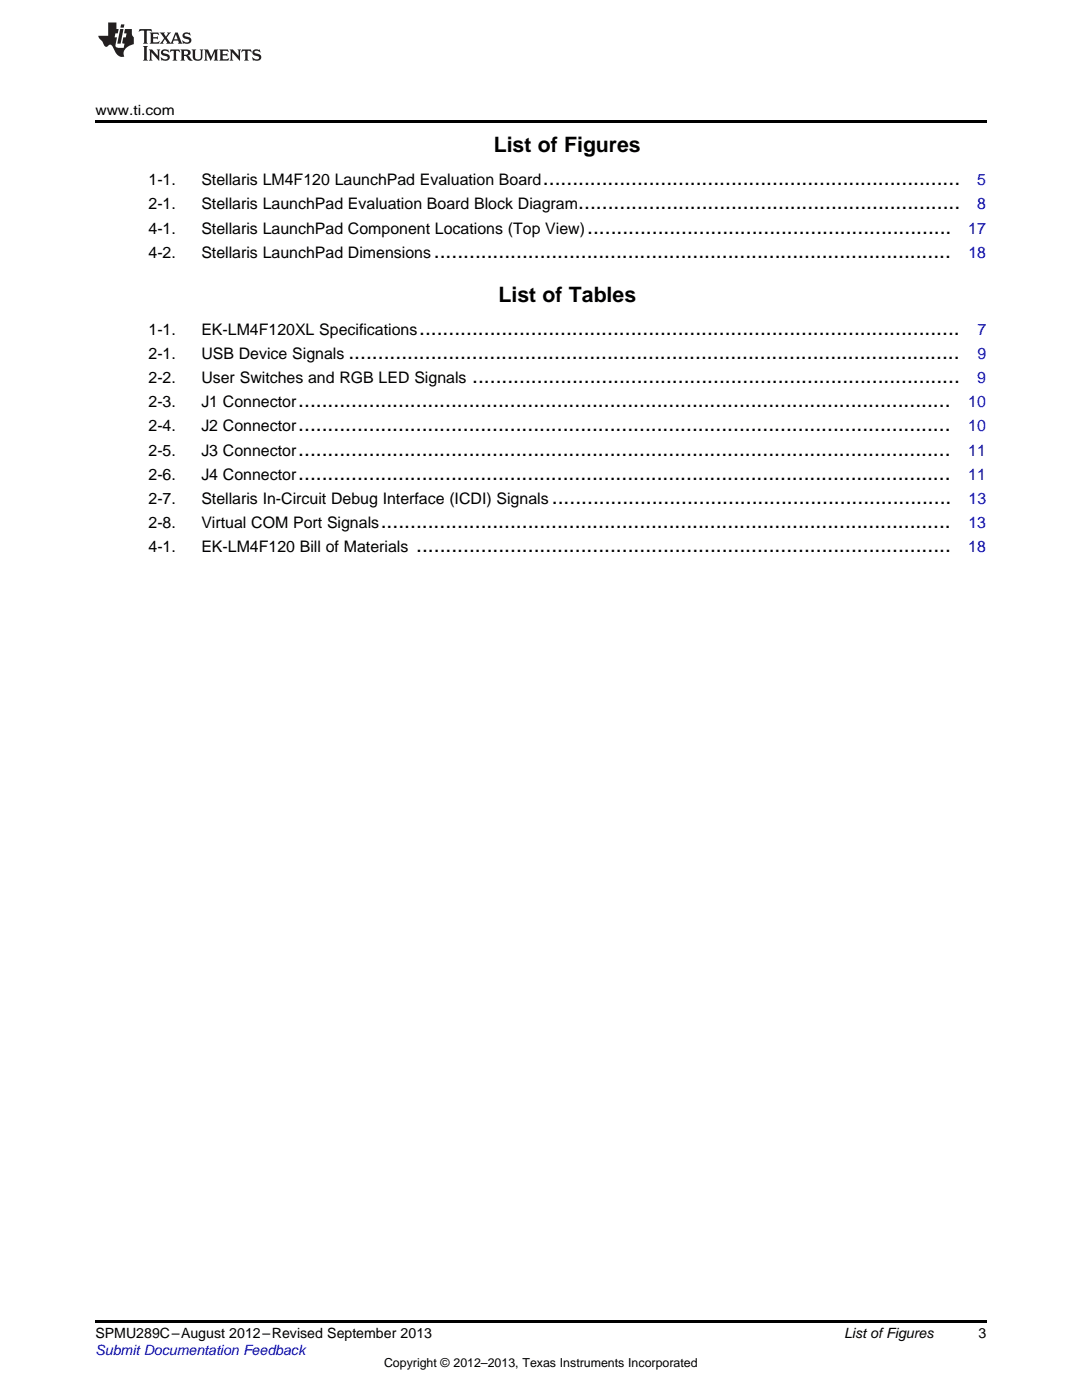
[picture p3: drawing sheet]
<svg xmlns="http://www.w3.org/2000/svg" width="216mm" height="279mm" viewBox="0 0 216 279" stroke-linecap="round" stroke-linejoin="round" font-family="sans-serif">
<defs><g id="words">
<g font-size="4.2">
<text x="98.5" y="30.3">List of Figures</text>
<text x="108.3" y="37">.......................................................................</text>
<text x="115.4" y="41.8">.................................................................</text>
<text x="117.2" y="46.6">..............................................................</text>
<text x="86.6" y="51.4">........................................................................................</text>
<text x="99.5" y="60.2">List of Tables</text>
<text x="69.5" y="71.7">........................................................................................................</text>
<text x="83.6" y="66.9">............................................................................................</text>
<text x="94.2" y="76.5">...................................................................................</text>
<text x="59.5" y="81.3">...............................................................................................................</text>
<text x="59.5" y="86.1">...............................................................................................................</text>
<text x="59.5" y="90.9">...............................................................................................................</text>
<text x="59.5" y="95.7">...............................................................................................................</text>
<text x="110.1" y="100.5">....................................................................</text>
<text x="76" y="105.3">.................................................................................................</text>
<text x="83" y="110.1">...........................................................................................</text>
</g>
<g font-size="3.2">
<text x="29.6" y="37">1-1.</text>
<text x="29.6" y="41.8">2-1.</text>
<text x="40.2" y="37">Stellaris LM4F120 LaunchPad Evaluation Board</text>
<text x="40.2" y="41.8">Stellaris LaunchPad Evaluation Board Block Diagram</text>
<text x="29.6" y="46.6">4-1.</text>
<text x="40.2" y="46.6">Stellaris LaunchPad Component Locations (Top View)</text>
<text x="29.6" y="51.4">4-2.</text>
<text x="40.2" y="51.4">Stellaris LaunchPad Dimensions</text>
<text x="29.6" y="66.9">1-1.</text>
<text x="29.6" y="71.7">2-1.</text>
<text x="40.2" y="66.9">EK-LM4F120XL Specifications</text>
<text x="40.2" y="71.7">USB Device Signals</text>
<text x="29.6" y="76.5">2-2.</text>
<text x="40.2" y="76.5">User Switches and RGB LED Signals</text>
<text x="29.6" y="81.3">2-3.</text>
<text x="40.2" y="81.3">J1 Connector</text>
<text x="29.6" y="86.1">2-4.</text>
<text x="40.2" y="86.1">J2 Connector</text>
<text x="29.6" y="90.9">2-5.</text>
<text x="29.6" y="95.7">2-6.</text>
<text x="40.2" y="90.9">J3 Connector</text>
<text x="40.2" y="95.7">J4 Connector</text>
<text x="29.6" y="100.5">2-7.</text>
<text x="40.2" y="100.5">Stellaris In-Circuit Debug Interface (ICDI) Signals</text>
<text x="29.6" y="105.3">2-8.</text>
<text x="40.2" y="105.3">Virtual COM Port Signals</text>
<text x="29.6" y="110.1">4-1.</text>
<text x="40.2" y="110.1">EK-LM4F120 Bill of Materials</text>
</g>
<g font-size="3.2" fill="#00f">
<text x="195" y="37">5</text>
<text x="195" y="41.8">8</text>
<text x="193.2" y="46.6">17</text>
<text x="193.2" y="51.4">18</text>
<text x="195" y="66.9">7</text>
<text x="195" y="71.7">9</text>
<text x="195" y="76.5">9</text>
<text x="193.2" y="81.3">10</text>
<text x="193.2" y="86.1">10</text>
<text x="193.2" y="90.9">11</text>
<text x="193.2" y="95.7">11</text>
<text x="193.3" y="100.5">13</text>
<text x="193.2" y="105.3">13</text>
<text x="193.2" y="110.1">18</text>
</g>
<g font-size="2.8">
<text x="19" y="23">www.ti.com</text>
<text x="19" y="267.1">SPMU289C–August 2012–Revised September 2013</text>
<text x="168.4" y="267.1">List ofFigures</text>
<text x="195.3" y="267">3</text>
</g>
<text font-size="2.8" fill="#00f" x="19" y="270.4">Submit Documentation Feedback</text>
<text font-size="2.5" x="76.6" y="272.7">Copyright © 2012–2013, Texas Instruments Incorporated</text>
</g></defs>
<path d="M19 24h177.8v.6h-177.8zM19 263.5h177.8v.6h-177.8z" fill="#000"/>
<g fill="#231f20">
<path d="M27.8 5.8l-.1 .6 .5-.3h.5l.1 .2v2.1l-.3 .3h1l-.2-.3v-2.1v-.2h.6l.4 .3-.1-.6zM29.9 6.5l.2 .4v1.5l-.2 .3h1.8l.1-.5a1.04 1.04 0 0 1-1.2 .1v-.6h.5l.4 .2v-.7l-.4 .2h-.5v-.6h.8l.3 .2-.1-.5zM31.9 6.5l.9 1.1-1 1.1h.9l-.2-.2 .4-.7 .5 .7-.2 .2h1.5l-.2-.2 .1-.4h.9l.2 .4-.2 .2h.9l-.2-.3-.7-1.9h-.5l-.9 2.1-.8-1.1 .8-1h-.8l.2 .3-.4 .5-.4-.6 .2-.2zM35.1 6.9l.4 .9h-.8zM36.6 6.6a.63 .63 0 0 0-.2 .7 .63 .63 0 0 0 .6 .4l.6 .2 .2 .2a.75 .75 0 0 1-.8 .4 .75 .75 0 0 1-.6-.5l.1 .7 .2-.1a1.11 1.11 0 0 0 1.5-.5 1.13 1.13 0 0 0-1.3-.9v-.3a1.04 1.04 0 0 1 1.1 .2l-.1-.6-.2 .1-.5-.1zM28.5 9.2l.3 .3v2.2l-.3 .4h1l-.2-.4v-2.2l.2-.3zM29.7 9.9l.2 .3v1.5l-.2 .4h.7l-.2-.4v-1.3l1.6 1.7v-1.9l.2-.3h-.7l.2 .3v.9l-1.1-1.2zM32.3 10a.62 .62 0 0 0-.2 .7 .62 .62 0 0 0 .6 .4l.6 .2 .2 .2a.76 .76 0 0 1-.8 .4 .76 .76 0 0 1-.6-.5l.1 .7 .2-.1a1.11 1.11 0 0 0 1.5-.6 1.13 1.13 0 0 0-1.3-.8v-.3a1.04 1.04 0 0 1 1.1 .1l-.1-.5-.2 .1-.5-.2zM34 9.9l-.1 .6a.61 .61 0 0 1 .7-.3l.1 1.5-.3 .4h1l-.3-.4 .1-1.5a.63 .63 0 0 1 .7 .3l-.1-.6zM36 9.9l.2 .3v1.5l-.2 .4h.9l-.2-.2v-.7l.6 .2a.76 .76 0 0 0 1.1 .6l-1-.9a.58 .58 0 0 0 .6-.6 .58 .58 0 0 0-.5-.6zM36.7 10.2l.1-.1a.45 .45 0 0 1 .6 .1 .45 .45 0 0 1 .1 .5l-.8 .2zM38.2 9.9l.2 .2a2.17 2.17 0 0 0 .4 1.9 .99 .99 0 0 0 1.6-.7v-1.1l.2-.3h-.7l.1 .2a1.92 1.92 0 0 1-.1 1.7 .6 .6 0 0 1-1-.5v-1.1l.2-.3zM40.7 9.9l.2 .3v1.5l-.2 .4h.7l-.2-.4v-1.4l.8 1.8 .9-1.8v1.4l-.2 .4h.9l-.3-.4v-1.5l.3-.3h-.8l-.6 1.4-.7-1.4zM43.7 9.9l.3 .3v1.5l-.3 .4h1.9l.1-.6a1.04 1.04 0 0 1-1.3 .2v-.6h.6l.4 .1v-.6l-.4 .2h-.6l.1-.6h.7l.4 .2-.1-.5zM45.8 9.9l.2 .3v1.5l-.2 .4h.8l-.3-.4v-1.3l1.6 1.7v-1.9l.2-.3h-.7l.2 .3v.9l-1.1-1.2zM48.3 9.9l-.1 .6a.61 .61 0 0 1 .7-.3v1.5l-.2 .4h.9l-.2-.4v-1.5a.63 .63 0 0 1 .8 .3l-.1-.6zM50.6 10a.62 .62 0 0 0-.2 .7 .62 .62 0 0 0 .6 .4l.6 .2 .1 .2a.76 .76 0 0 1-.7 .4 .76 .76 0 0 1-.6-.5l.1 .7 .1-.1a1.11 1.11 0 0 0 1.5-.6 1.13 1.13 0 0 0-1.2-.8l-.1-.3a1.04 1.04 0 0 1 1.2 .1l-.2-.5-.1 .1-.5-.2z"/>
<path d="M21.6 4.5v2.6h-2l.1 .4 .8 .9a.91 .91 0 0 0 .9 .9 .56 .56 0 0 1 .5-.4 .56 .56 0 0 1 .5 .3l.4 .8a1.53 1.53 0 0 0 2 1.3 1.54 1.54 0 0 1 1-2.1l.9-.4-.1-1.4a1.52 1.52 0 0 1-.3-1.6h-1.4l-.1 .9h.5l-.2 .8h-.5l-.2 .9v.2l.4 .1-.1 .9a1.93 1.93 0 0 1-1.6-.3l.2-1.8h-.4l.1-.8h.5l.2-.9h-.5v-1.3zM24 5.8l-.6 2.9h.7l.5-2.9zM24.2 4.9l-.2 .6h.7l.1-.6z"/>
</g>
<use href="#words"/>
</svg>
